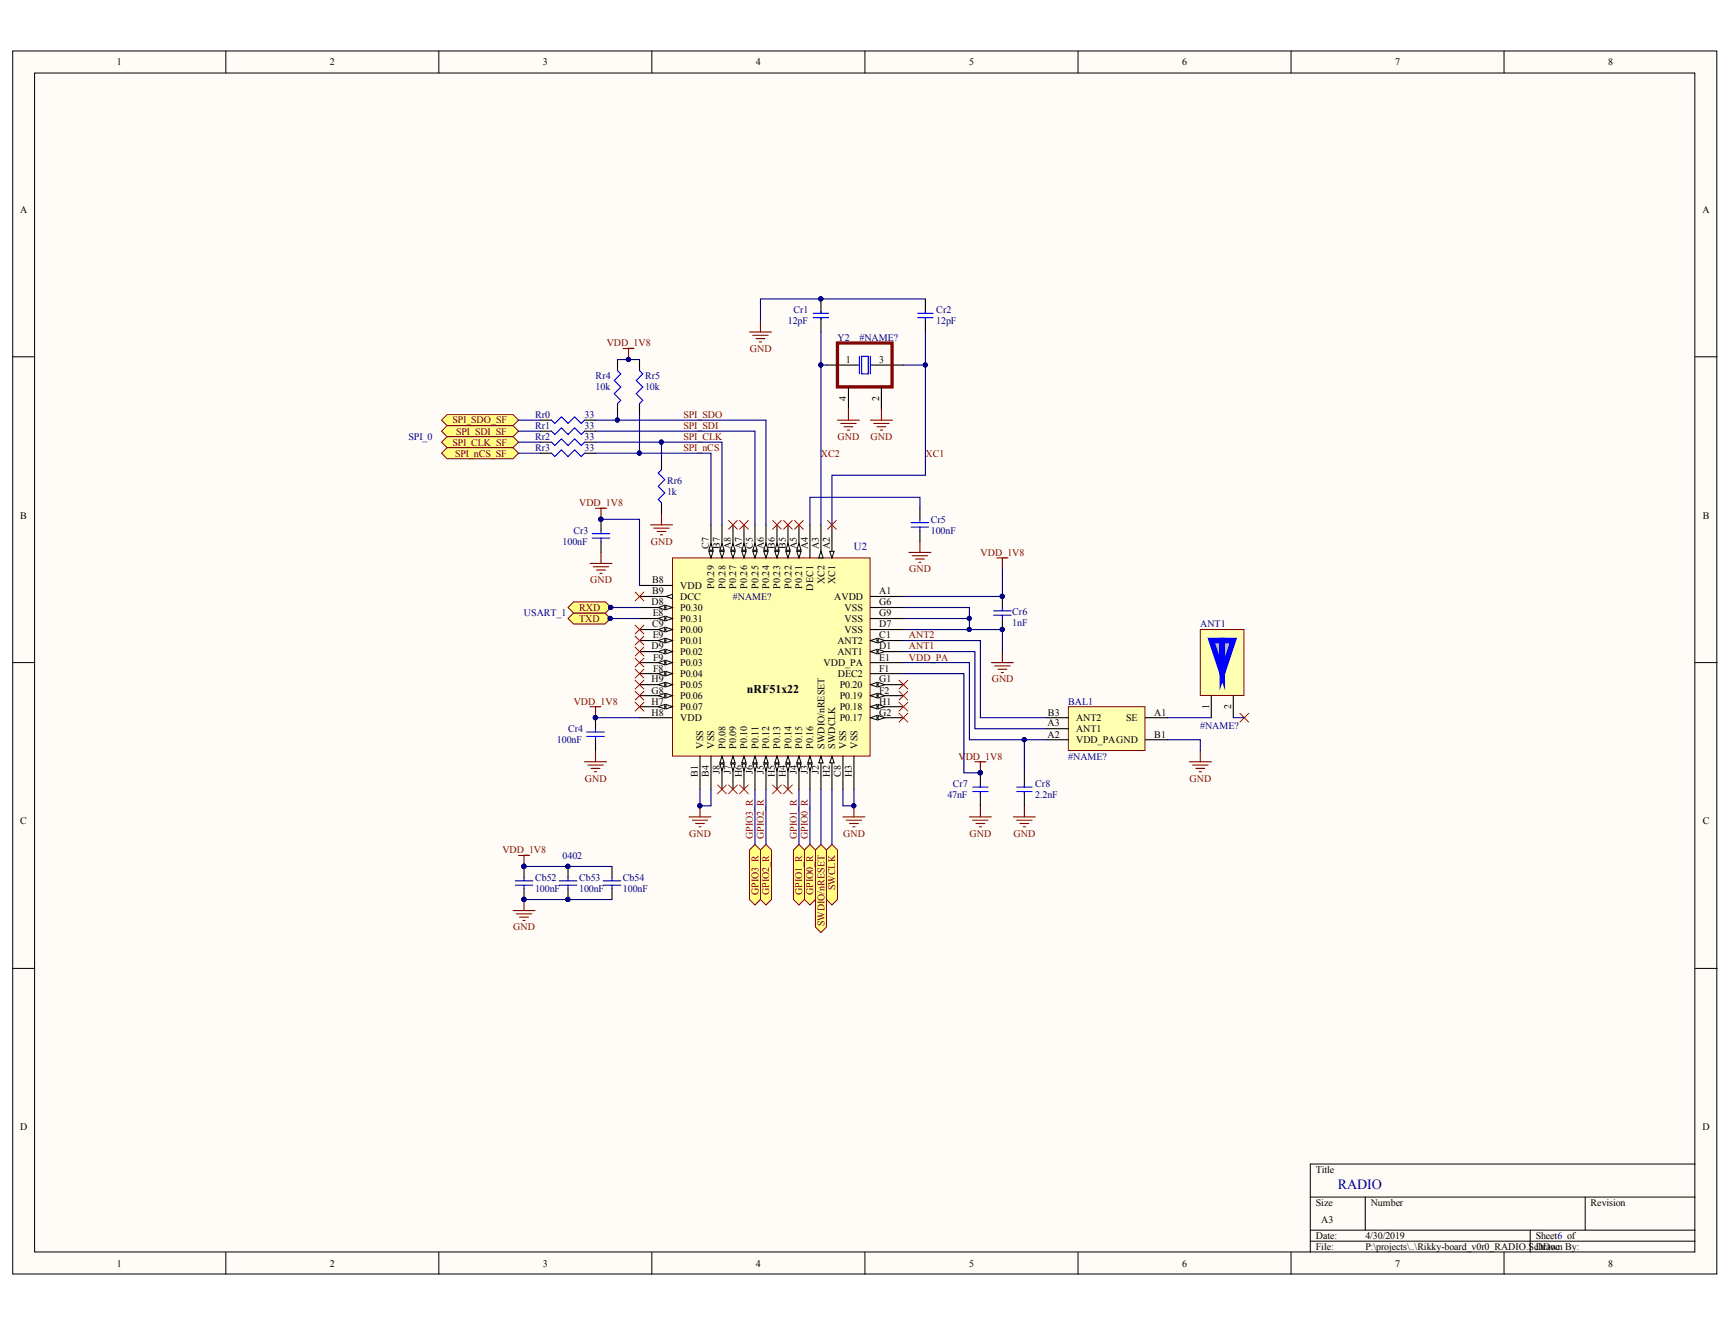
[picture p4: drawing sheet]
<svg xmlns="http://www.w3.org/2000/svg" width="271mm" height="207mm" viewBox="0 0 271 207" stroke-linecap="round" stroke-linejoin="round" font-family="sans-serif">
<defs><g id="words">
<text font-size="2.2" fill="#000080" x="208.8" y="185.5">RADIO</text>
<text font-size="1.9" x="116.5" y="108.1">nRF51x22</text>
<text font-size="1.7" fill="#000080" x="133.3" y="85.8">U2</text>
<g font-size="1.6">
<text x="18.2" y="10.2">1</text>
<text x="51.5" y="10.2">2</text>
<text x="84.7" y="10.2">3</text>
<text x="118" y="10.2">4</text>
<text x="151.2" y="10.2">5</text>
<text x="184.5" y="10.2">6</text>
<text x="217.7" y="10.2">7</text>
<text x="251" y="10.2">8</text>
<text x="3.1" y="33.2">A</text>
<text x="265.7" y="33.2">A</text>
<text x="132" y="56.6">1</text>
<text x="137.2" y="56.6">3</text>
<text x="132.1" y="62.6" transform="rotate(-90 132.1 62.6)">4</text>
<text x="137.2" y="62.6" transform="rotate(-90 137.2 62.6)">2</text>
<text x="3.2" y="80.9">B</text>
<text x="265.8" y="80.9">B</text>
<text x="110.6" y="85.7" transform="rotate(-90 110.6 85.7)">C7</text>
<text x="112.3" y="85.7" transform="rotate(-90 112.3 85.7)">B7</text>
<text x="114.1" y="85.7" transform="rotate(-90 114.1 85.7)">A8</text>
<text x="115.8" y="85.7" transform="rotate(-90 115.8 85.7)">A7</text>
<text x="117.5" y="85.7" transform="rotate(-90 117.5 85.7)">C5</text>
<text x="119.2" y="85.7" transform="rotate(-90 119.2 85.7)">A6</text>
<text x="120.9" y="85.7" transform="rotate(-90 120.9 85.7)">B6</text>
<text x="122.6" y="85.7" transform="rotate(-90 122.6 85.7)">B5</text>
<text x="124.4" y="85.7" transform="rotate(-90 124.4 85.7)">A5</text>
<text x="126.1" y="85.7" transform="rotate(-90 126.1 85.7)">A4</text>
<text x="127.8" y="85.7" transform="rotate(-90 127.8 85.7)">A3</text>
<text x="129.5" y="85.7" transform="rotate(-90 129.5 85.7)">A2</text>
<text x="101.7" y="94.5">D8</text>
<text x="101.8" y="91">B8</text>
<text x="101.8" y="92.7">B9</text>
<text x="106.2" y="91.9">VDD</text>
<text x="106.2" y="93.6">DCC</text>
<text x="106.2" y="95.3">P0.30</text>
<text x="111.5" y="91.9" transform="rotate(-90 111.5 91.9)">P0.29</text>
<text x="113.2" y="91.9" transform="rotate(-90 113.2 91.9)">P0.28</text>
<text x="114.9" y="91.9" transform="rotate(-90 114.9 91.9)">P0.27</text>
<text x="116.6" y="91.9" transform="rotate(-90 116.6 91.9)">P0.26</text>
<text x="118.4" y="91.9" transform="rotate(-90 118.4 91.9)">P0.25</text>
<text x="120" y="91.9" transform="rotate(-90 120 91.9)">P0.24</text>
<text x="121.8" y="91.9" transform="rotate(-90 121.8 91.9)">P0.23</text>
<text x="123.5" y="91.9" transform="rotate(-90 123.5 91.9)">P0.22</text>
<text x="125.2" y="91.9" transform="rotate(-90 125.2 91.9)">P0.21</text>
<text x="126.9" y="92.1" transform="rotate(-90 126.9 92.1)">DEC1</text>
<text x="128.7" y="91.2" transform="rotate(-90 128.7 91.2)">XC2</text>
<text x="130.2" y="93.6">AVDD</text>
<text x="130.3" y="91.2" transform="rotate(-90 130.3 91.2)">XC1</text>
<text x="131.8" y="95.3">VSS</text>
<text x="137.2" y="92.7">A1</text>
<text x="137.2" y="94.5">G6</text>
<text x="101.7" y="101.3">D9</text>
<text x="101.8" y="97.9">C9</text>
<text x="101.9" y="99.6">E9</text>
<text x="101.9" y="96.2">E8</text>
<text x="106.2" y="98.8">P0.00</text>
<text x="106.2" y="100.5">P0.01</text>
<text x="106.2" y="97">P0.31</text>
<text x="130.7" y="100.5">ANT2</text>
<text x="131.8" y="98.8">VSS</text>
<text x="131.8" y="97">VSS</text>
<text x="137.2" y="101.3">D1</text>
<text x="137.2" y="99.6">C1</text>
<text x="137.2" y="97.9">D7</text>
<text x="137.2" y="96.2">G9</text>
<text x="101.7" y="106.5">H9</text>
<text x="101.9" y="103.1">F9</text>
<text x="101.9" y="104.8">F8</text>
<text x="106.2" y="102.2">P0.02</text>
<text x="106.2" y="103.9">P0.03</text>
<text x="106.2" y="105.6">P0.04</text>
<text x="106.2" y="107.4">P0.05</text>
<text x="128.5" y="103.9">VDD_PA</text>
<text x="130.7" y="102.2">ANT1</text>
<text x="130.8" y="105.6">DEC2</text>
<text x="131.1" y="107.4">P0.20</text>
<text x="137.2" y="103.1">E1</text>
<text x="137.2" y="106.5">G1</text>
<text x="137.2" y="104.8">F1</text>
<text x="101.7" y="111.7">H8</text>
<text x="101.7" y="108.2">G8</text>
<text x="101.7" y="110">H7</text>
<text x="106.2" y="112.5">VDD</text>
<text x="106.2" y="109.1">P0.06</text>
<text x="106.2" y="110.8">P0.07</text>
<text x="131.1" y="112.5">P0.17</text>
<text x="131.1" y="110.8">P0.18</text>
<text x="131.1" y="109.1">P0.19</text>
<text x="137.2" y="111.7">G2</text>
<text x="137.2" y="110">H1</text>
<text x="137.2" y="108.2">F2</text>
<text x="163.5" y="113.4">A3</text>
<text x="163.6" y="111.7">B3</text>
<text x="167.9" y="112.5">ANT2</text>
<text x="175.7" y="112.5">SE</text>
<text x="180.1" y="111.7">A1</text>
<text x="188.7" y="110.7" transform="rotate(-90 188.7 110.7)">1</text>
<text x="192.2" y="110.7" transform="rotate(-90 192.2 110.7)">2</text>
<text x="109.8" y="116.8" transform="rotate(-90 109.8 116.8)">VSS</text>
<text x="111.5" y="116.8" transform="rotate(-90 111.5 116.8)">VSS</text>
<text x="113.2" y="116.8" transform="rotate(-90 113.2 116.8)">P0.08</text>
<text x="114.9" y="116.8" transform="rotate(-90 114.9 116.8)">P0.09</text>
<text x="116.6" y="116.8" transform="rotate(-90 116.6 116.8)">P0.10</text>
<text x="118.4" y="116.8" transform="rotate(-90 118.4 116.8)">P0.11</text>
<text x="120" y="116.8" transform="rotate(-90 120 116.8)">P0.12</text>
<text x="121.8" y="116.8" transform="rotate(-90 121.8 116.8)">P0.13</text>
<text x="123.5" y="116.8" transform="rotate(-90 123.5 116.8)">P0.14</text>
<text x="125.2" y="116.8" transform="rotate(-90 125.2 116.8)">P0.15</text>
<text x="126.9" y="116.8" transform="rotate(-90 126.9 116.8)">P0.16</text>
<text x="128.7" y="116.8" transform="rotate(-90 128.7 116.8)">SWDIO/nRESET</text>
<text x="130.3" y="116.8" transform="rotate(-90 130.3 116.8)">SWDCLK</text>
<text x="132.1" y="116.8" transform="rotate(-90 132.1 116.8)">VSS</text>
<text x="133.8" y="116.8" transform="rotate(-90 133.8 116.8)">VSS</text>
<text x="163.5" y="115.1">A2</text>
<text x="167.9" y="114.3">ANT1</text>
<text x="167.9" y="115.9">VDD_PAGND</text>
<text x="180.1" y="115.1">B1</text>
<text x="108.9" y="121.2" transform="rotate(-90 108.9 121.2)">B1</text>
<text x="110.6" y="121.2" transform="rotate(-90 110.6 121.2)">B4</text>
<text x="112.3" y="120.8" transform="rotate(-90 112.3 120.8)">J8</text>
<text x="114.1" y="120.8" transform="rotate(-90 114.1 120.8)">J7</text>
<text x="115.8" y="121.3" transform="rotate(-90 115.8 121.3)">H6</text>
<text x="117.5" y="120.8" transform="rotate(-90 117.5 120.8)">J6</text>
<text x="119.2" y="120.8" transform="rotate(-90 119.2 120.8)">J5</text>
<text x="120.9" y="121.3" transform="rotate(-90 120.9 121.3)">H5</text>
<text x="122.6" y="121.3" transform="rotate(-90 122.6 121.3)">H4</text>
<text x="124.4" y="120.8" transform="rotate(-90 124.4 120.8)">J4</text>
<text x="126.1" y="120.8" transform="rotate(-90 126.1 120.8)">J3</text>
<text x="127.8" y="120.8" transform="rotate(-90 127.8 120.8)">J2</text>
<text x="129.5" y="121.3" transform="rotate(-90 129.5 121.3)">H2</text>
<text x="131.2" y="121.2" transform="rotate(-90 131.2 121.2)">C8</text>
<text x="132.9" y="121.3" transform="rotate(-90 132.9 121.3)">H3</text>
<text x="3.2" y="128.6">C</text>
<text x="265.8" y="128.6">C</text>
<text x="3.1" y="176.4">D</text>
<text x="265.7" y="176.4">D</text>
<text x="205.4" y="183">Title</text>
<text x="205.4" y="188.2">Size</text>
<text x="206.2" y="190.8">A3</text>
<text x="213.9" y="188.2">Number</text>
<text x="248.2" y="188.2">Revision</text>
<text x="18.2" y="197.7">1</text>
<text x="51.5" y="197.7">2</text>
<text x="84.7" y="197.7">3</text>
<text x="118" y="197.7">4</text>
<text x="151.2" y="197.7">5</text>
<text x="184.5" y="197.7">6</text>
<text x="205.4" y="193.4">Date:</text>
<text x="205.4" y="195.1">File:</text>
<text x="213.1" y="193.4">4/30/2019</text>
<text x="213.1" y="195.1">P:\projects\..\Rikky-board_v0r0_RADIO.ScDrawn By:</text>
<text x="217.7" y="197.7">7</text>
<text x="239.7" y="193.4">Sheet6 of</text>
<text x="240.1" y="195.1">hDoc</text>
<text x="251" y="197.7">8</text>
</g>
<g font-size="1.6" fill="#000080">
<text x="123" y="50.6">12pF</text>
<text x="123.8" y="48.9">Cr1</text>
<text x="130.7" y="53.2">Y2</text>
<text x="134.1" y="53.2">#NAME?</text>
<text x="146.1" y="50.6">12pF</text>
<text x="146.1" y="48.9">Cr2</text>
<text x="93" y="59.2">Rr4</text>
<text x="100.7" y="59.2">Rr5</text>
<text x="83.5" y="65.2">Rr0</text>
<text x="91.2" y="65.2">33</text>
<text x="93" y="60.9">10k</text>
<text x="100.7" y="60.9">10k</text>
<text x="63.8" y="68.7">SPI_0</text>
<text x="83.5" y="67">Rr1</text>
<text x="83.5" y="68.7">Rr2</text>
<text x="83.5" y="70.4">Rr3</text>
<text x="91.2" y="67">33</text>
<text x="91.2" y="68.7">33</text>
<text x="91.2" y="70.4">33</text>
<text x="104.1" y="77.3">1k</text>
<text x="104.1" y="75.6">Rr6</text>
<text x="89.5" y="83.3">Cr3</text>
<text x="145.3" y="83.3">100nF</text>
<text x="145.3" y="81.6">Cr5</text>
<text x="87.8" y="85">100nF</text>
<text x="114.4" y="93.6">#NAME?</text>
<text x="81.8" y="96.2">USART_1</text>
<text x="158" y="97.7">1nF</text>
<text x="158" y="96">Cr6</text>
<text x="187.3" y="97.9">ANT1</text>
<text x="166.7" y="110">BAL1</text>
<text x="187.3" y="113.7">#NAME?</text>
<text x="86.9" y="115.9">100nF</text>
<text x="88.7" y="114.3">Cr4</text>
<text x="166.7" y="118.6">#NAME?</text>
<text x="147.9" y="124.6">47nF</text>
<text x="148.7" y="122.9">Cr7</text>
<text x="161.6" y="124.6">2.2nF</text>
<text x="161.6" y="122.9">Cr8</text>
<text x="83.5" y="137.5">Cb52</text>
<text x="87.8" y="134">0402</text>
<text x="90.4" y="137.5">Cb53</text>
<text x="97.2" y="137.5">Cb54</text>
<text x="83.5" y="139.2">100nF</text>
<text x="90.4" y="139.2">100nF</text>
<text x="97.2" y="139.2">100nF</text>
</g>
<g font-size="1.6" fill="#800000">
<text x="94.7" y="54.1">VDD_1V8</text>
<text x="117" y="54.9">GND</text>
<text x="106.7" y="65.2">SPI_SDO</text>
<text x="70.6" y="66.1">SPI_SDO_SF</text>
<text x="70.6" y="69.5">SPI_CLK_SF</text>
<text x="71" y="71.3">SPI_nCS_SF</text>
<text x="71.2" y="67.8">SPI_SDI_SF</text>
<text x="106.7" y="67">SPI_SDI</text>
<text x="106.7" y="68.7">SPI_CLK</text>
<text x="106.7" y="70.4">SPI_nCS</text>
<text x="128.1" y="71.3">XC2</text>
<text x="130.7" y="68.7">GND</text>
<text x="135.9" y="68.7">GND</text>
<text x="144.4" y="71.3">XC1</text>
<text x="90.4" y="79">VDD_1V8</text>
<text x="101.6" y="85">GND</text>
<text x="141.9" y="89.3">GND</text>
<text x="153" y="86.7">VDD_1V8</text>
<text x="90.4" y="95.3">RXD</text>
<text x="92.1" y="91">GND</text>
<text x="90.4" y="97">TXD</text>
<text x="141.9" y="101.3">ANT1</text>
<text x="141.9" y="99.6">ANT2</text>
<text x="141.9" y="103.1">VDD_PA</text>
<text x="154.8" y="106.5">GND</text>
<text x="89.5" y="110">VDD_1V8</text>
<text x="149.6" y="118.6">VDD_1V8</text>
<text x="91.3" y="122">GND</text>
<text x="185.7" y="122">GND</text>
<text x="107.6" y="130.6">GND</text>
<text x="117.5" y="130.9" transform="rotate(-90 117.5 130.9)">GPIO3_R</text>
<text x="119.2" y="130.9" transform="rotate(-90 119.2 130.9)">GPIO2_R</text>
<text x="124.4" y="130.9" transform="rotate(-90 124.4 130.9)">GPIO1_R</text>
<text x="126.1" y="130.9" transform="rotate(-90 126.1 130.9)">GPIO0_R</text>
<text x="131.6" y="130.6">GND</text>
<text x="151.3" y="130.6">GND</text>
<text x="158.2" y="130.6">GND</text>
<text x="78.4" y="133.2">VDD_1V8</text>
<text x="118.4" y="139.7" transform="rotate(-90 118.4 139.7)">GPIO3_R</text>
<text x="120" y="139.7" transform="rotate(-90 120 139.7)">GPIO2_R</text>
<text x="125.2" y="139.7" transform="rotate(-90 125.2 139.7)">GPIO1_R</text>
<text x="126.9" y="139.7" transform="rotate(-90 126.9 139.7)">GPIO0_R</text>
<text x="130.3" y="138.9" transform="rotate(-90 130.3 138.9)">SWCLK</text>
<text x="80.1" y="145.2">GND</text>
<text x="128.7" y="144.5" transform="rotate(-90 128.7 144.5)">SWDIO/nRESET</text>
</g>
</g></defs>
<g fill="#fffcf8" stroke="#000" stroke-width=".16">
<path d="M2 8h265.9v190.8h-265.9z"/>
<path d="M5.4 11.4h259.1v184h-259.1z"/>
</g>
<g fill="none" stroke="#000" stroke-width=".16">
<path d="M35.2 8v3.4M68.5 8v3.4M101.7 8v3.4M135 8v3.4M168.2 8v3.4M201.5 8v3.4M234.7 8v3.4M2 55.7h3.4M264.6 55.7h3.4M2 103.4h3.4M264.6 103.4h3.4M2 151.1h3.4"/>
<path d="M264.6 151.1h3.4M35.2 195.4v3.4M68.5 195.4v3.4M101.7 195.4v3.4M135 195.4v3.4M168.2 195.4v3.4M201.5 195.4v3.4M204.5 186.8h60.1M204.5 192h60.1M204.5 193.7h60.1M213.1 186.8v5.2M234.7 195.4v3.4"/>
<path d="M238.8 192v3.4M247.4 186.8v5.2M264.6 181.6h-60.1v13.8"/>
</g>
<path d="M105 87.1h30.8v30.9h-30.8z" fill="#ffffb0" stroke="#800000" stroke-width=".16"/>
<path d="M99.8 91.4h5.2M99.8 112h5.2M109.2 118v5.2M135.8 103.4h5.2M135.8 101.7h5.2" fill="none" stroke="#000" stroke-width=".17"/>
<g fill="#fffcf8" stroke="#000" stroke-width=".16">
<path d="M135.8 101.7l1.1-.4v.7z"/>
<path d="M137 101.3l1.1 .4-1.1 .3z"/>
</g>
<path d="M135.8 100h5.2" fill="none" stroke="#000" stroke-width=".17"/>
<g fill="#fffcf8" stroke="#000" stroke-width=".16">
<path d="M135.8 100l1.1-.4v.7z"/>
<path d="M137 99.6l1.1 .4-1.1 .3z"/>
</g>
<path d="M129.8 81.9v5.2M135.8 93.1h5.2M111 118v5.2M131.6 118v5.2" fill="none" stroke="#000" stroke-width=".17"/>
<path d="M129.5 86h.7l-.4 1.1z" fill="#fffcf8" stroke="#000" stroke-width=".16"/>
<path d="M128.1 81.9v5.2" fill="none" stroke="#000" stroke-width=".17"/>
<path d="M128.1 86l.4 1.1h-.7z" fill="#fffcf8" stroke="#000" stroke-width=".16"/>
<path d="M99.8 93.1h5.2" fill="none" stroke="#000" stroke-width=".17"/>
<path d="M103.9 93.1l1.1-.4v.7z" fill="#fffcf8" stroke="#000" stroke-width=".16"/>
<path d="M99.8 94.8h5.2" fill="none" stroke="#000" stroke-width=".17"/>
<g fill="#fffcf8" stroke="#000" stroke-width=".16">
<path d="M103.9 94.5l1.1 .3-1.1 .3z"/>
<path d="M102.7 94.8l1.1-.3v.6z"/>
</g>
<path d="M99.8 98.2h5.2" fill="none" stroke="#000" stroke-width=".17"/>
<g fill="#fffcf8" stroke="#000" stroke-width=".16">
<path d="M103.9 97.9l1.1 .3-1.1 .4z"/>
<path d="M102.7 98.2l1.1-.3v.7z"/>
</g>
<path d="M99.8 100h5.2" fill="none" stroke="#000" stroke-width=".17"/>
<g fill="#fffcf8" stroke="#000" stroke-width=".16">
<path d="M103.9 99.6l1.1 .4-1.1 .3z"/>
<path d="M102.7 100l1.1-.4v.7z"/>
</g>
<path d="M99.8 101.7h5.2" fill="none" stroke="#000" stroke-width=".17"/>
<g fill="#fffcf8" stroke="#000" stroke-width=".16">
<path d="M103.9 101.3l1.1 .4-1.1 .3z"/>
<path d="M102.7 101.7l1.1-.4v.7z"/>
</g>
<path d="M99.8 103.4h5.2" fill="none" stroke="#000" stroke-width=".17"/>
<g fill="#fffcf8" stroke="#000" stroke-width=".16">
<path d="M103.9 103.1l1.1 .3-1.1 .3z"/>
<path d="M102.7 103.4l1.1-.3v.6z"/>
</g>
<path d="M99.8 105.1h5.2" fill="none" stroke="#000" stroke-width=".17"/>
<g fill="#fffcf8" stroke="#000" stroke-width=".16">
<path d="M103.9 104.8l1.1 .3-1.1 .4z"/>
<path d="M102.7 105.1l1.1-.3v.7z"/>
</g>
<path d="M99.8 106.8h5.2" fill="none" stroke="#000" stroke-width=".17"/>
<g fill="#fffcf8" stroke="#000" stroke-width=".16">
<path d="M103.9 106.5l1.1 .3-1.1 .4z"/>
<path d="M102.7 106.8l1.1-.3v.7z"/>
</g>
<path d="M99.8 108.6h5.2" fill="none" stroke="#000" stroke-width=".17"/>
<g fill="#fffcf8" stroke="#000" stroke-width=".16">
<path d="M103.9 108.2l1.1 .4-1.1 .3z"/>
<path d="M102.7 108.6l1.1-.4v.7z"/>
</g>
<path d="M99.8 110.3h5.2" fill="none" stroke="#000" stroke-width=".17"/>
<g fill="#fffcf8" stroke="#000" stroke-width=".16">
<path d="M103.9 109.9l1.1 .4-1.1 .3z"/>
<path d="M102.7 110.3l1.1-.4v.7z"/>
</g>
<path d="M112.7 118v5.2" fill="none" stroke="#000" stroke-width=".17"/>
<g fill="#fffcf8" stroke="#000" stroke-width=".16">
<path d="M112.7 118l.3 1.1h-.7z"/>
<path d="M112.3 119.2h.7l-.3 1.1z"/>
</g>
<path d="M114.4 118v5.2" fill="none" stroke="#000" stroke-width=".17"/>
<g fill="#fffcf8" stroke="#000" stroke-width=".16">
<path d="M114.4 118l.3 1.1h-.7z"/>
<path d="M114 119.2h.7l-.3 1.1z"/>
</g>
<path d="M116.1 118v5.2" fill="none" stroke="#000" stroke-width=".17"/>
<g fill="#fffcf8" stroke="#000" stroke-width=".16">
<path d="M116.1 118l.4 1.1h-.7z"/>
<path d="M115.8 119.2h.7l-.4 1.1z"/>
</g>
<path d="M117.8 118v5.2" fill="none" stroke="#000" stroke-width=".17"/>
<g fill="#fffcf8" stroke="#000" stroke-width=".16">
<path d="M117.8 118l.4 1.1h-.7z"/>
<path d="M117.5 119.2h.7l-.4 1.1z"/>
</g>
<path d="M124.7 81.9v5.2M126.4 81.9v5.2" fill="none" stroke="#000" stroke-width=".17"/>
<g fill="#fffcf8" stroke="#000" stroke-width=".16">
<path d="M124.3 86h.7l-.3 1.1z"/>
<path d="M124.7 84.8l.3 1.1h-.7z"/>
</g>
<path d="M123 81.9v5.2" fill="none" stroke="#000" stroke-width=".17"/>
<g fill="#fffcf8" stroke="#000" stroke-width=".16">
<path d="M122.6 86h.7l-.3 1.1z"/>
<path d="M123 84.8l.3 1.1h-.7z"/>
</g>
<path d="M121.3 81.9v5.2" fill="none" stroke="#000" stroke-width=".17"/>
<g fill="#fffcf8" stroke="#000" stroke-width=".16">
<path d="M120.9 86h.7l-.3 1.1z"/>
<path d="M121.3 84.8l.3 1.1h-.7z"/>
</g>
<path d="M119.5 81.9v5.2" fill="none" stroke="#000" stroke-width=".17"/>
<g fill="#fffcf8" stroke="#000" stroke-width=".16">
<path d="M119.2 86h.7l-.4 1.1z"/>
<path d="M119.5 84.8l.4 1.1h-.7z"/>
</g>
<path d="M117.8 81.9v5.2" fill="none" stroke="#000" stroke-width=".17"/>
<g fill="#fffcf8" stroke="#000" stroke-width=".16">
<path d="M117.5 86h.7l-.4 1.1z"/>
<path d="M117.8 84.8l.4 1.1h-.7z"/>
</g>
<path d="M114.4 81.9v5.2" fill="none" stroke="#000" stroke-width=".17"/>
<g fill="#fffcf8" stroke="#000" stroke-width=".16">
<path d="M114 86h.7l-.3 1.1z"/>
<path d="M114.4 84.8l.3 1.1h-.7z"/>
</g>
<path d="M116.1 81.9v5.2" fill="none" stroke="#000" stroke-width=".17"/>
<g fill="#fffcf8" stroke="#000" stroke-width=".16">
<path d="M115.8 86h.7l-.4 1.1z"/>
<path d="M116.1 84.8l.4 1.1h-.7z"/>
</g>
<path d="M111 81.9v5.2" fill="none" stroke="#000" stroke-width=".17"/>
<g fill="#fffcf8" stroke="#000" stroke-width=".16">
<path d="M110.6 86h.7l-.3 1.1z"/>
<path d="M111 84.8l.3 1.1h-.7z"/>
</g>
<path d="M112.7 81.9v5.2" fill="none" stroke="#000" stroke-width=".17"/>
<g fill="#fffcf8" stroke="#000" stroke-width=".16">
<path d="M112.3 86h.7l-.3 1.1z"/>
<path d="M112.7 84.8l.3 1.1h-.7z"/>
</g>
<path d="M135.8 112h5.2" fill="none" stroke="#000" stroke-width=".17"/>
<g fill="#fffcf8" stroke="#000" stroke-width=".16">
<path d="M135.8 112l1.1-.3v.6z"/>
<path d="M137 111.7l1.1 .3-1.1 .3z"/>
</g>
<path d="M135.8 110.3h5.2" fill="none" stroke="#000" stroke-width=".17"/>
<g fill="#fffcf8" stroke="#000" stroke-width=".16">
<path d="M135.8 110.3l1.1-.4v.7z"/>
<path d="M137 109.9l1.1 .4-1.1 .3z"/>
</g>
<path d="M135.8 108.6h5.2" fill="none" stroke="#000" stroke-width=".17"/>
<g fill="#fffcf8" stroke="#000" stroke-width=".16">
<path d="M135.8 108.6l1.1-.4v.7z"/>
<path d="M137 108.2l1.1 .4-1.1 .3z"/>
</g>
<path d="M135.8 106.8h5.2" fill="none" stroke="#000" stroke-width=".17"/>
<g fill="#fffcf8" stroke="#000" stroke-width=".16">
<path d="M135.8 106.8l1.1-.3v.7z"/>
<path d="M137 106.5l1.1 .3-1.1 .4z"/>
</g>
<path d="M119.5 118v5.2M135.8 105.1h5.2" fill="none" stroke="#000" stroke-width=".17"/>
<g fill="#fffcf8" stroke="#000" stroke-width=".16">
<path d="M119.5 118l.4 1.1h-.7z"/>
<path d="M119.2 119.2h.7l-.4 1.1z"/>
</g>
<path d="M121.3 118v5.2" fill="none" stroke="#000" stroke-width=".17"/>
<g fill="#fffcf8" stroke="#000" stroke-width=".16">
<path d="M121.3 118l.3 1.1h-.7z"/>
<path d="M120.9 119.2h.7l-.3 1.1z"/>
</g>
<path d="M123 118v5.2" fill="none" stroke="#000" stroke-width=".17"/>
<g fill="#fffcf8" stroke="#000" stroke-width=".16">
<path d="M123 118l.3 1.1h-.7z"/>
<path d="M122.6 119.2h.7l-.3 1.1z"/>
</g>
<path d="M124.7 118v5.2" fill="none" stroke="#000" stroke-width=".17"/>
<g fill="#fffcf8" stroke="#000" stroke-width=".16">
<path d="M124.7 118l.3 1.1h-.7z"/>
<path d="M124.3 119.2h.7l-.3 1.1z"/>
</g>
<path d="M128.1 118v5.2" fill="none" stroke="#000" stroke-width=".17"/>
<path d="M128.1 118l.4 1.1h-.7z" fill="#fffcf8" stroke="#000" stroke-width=".16"/>
<path d="M129.8 118v5.2" fill="none" stroke="#000" stroke-width=".17"/>
<path d="M129.8 118l.4 1.1h-.7z" fill="#fffcf8" stroke="#000" stroke-width=".16"/>
<path d="M126.4 118v5.2" fill="none" stroke="#000" stroke-width=".17"/>
<g fill="#fffcf8" stroke="#000" stroke-width=".16">
<path d="M126.4 118l.3 1.1h-.6z"/>
<path d="M126.1 119.2h.6l-.3 1.1z"/>
</g>
<path d="M99.8 96.5h5.2" fill="none" stroke="#000" stroke-width=".17"/>
<g fill="#fffcf8" stroke="#000" stroke-width=".16">
<path d="M103.9 96.2l1.1 .3-1.1 .4z"/>
<path d="M102.7 96.5l1.1-.3v.7z"/>
</g>
<path d="M129 57h5.1M135.8 57h5.2M132.4 60.4v3.4M137.6 60.4v3.4M135.8 98.2h5.2M135.8 94.8h5.2M135.8 96.5h5.2M133.3 118v5.2" fill="none" stroke="#000" stroke-width=".17"/>
<path d="M134.1 55.6v2.7M134.5 55.6h1v2.7h-1zM135.8 55.6v2.7" fill="none" stroke="#00f" stroke-width=".17"/>
<path d="M130.7 53.5h8.5v6.9h-8.5z" fill="none" stroke="#800000" stroke-width=".51"/>
<path d="M166.7 110.3h12v6.8h-12z" fill="#ffffb0" stroke="#800000" stroke-width=".16"/>
<path d="M163.3 113.7h3.4M163.3 112h3.4M163.3 115.4h3.4M178.7 112h3.5M178.7 115.4h3.5" fill="none" stroke="#000" stroke-width=".17"/>
<g fill="none" stroke="#800000" stroke-width=".17">
<path d="M117 51.8h3.4M117.5 52.3h2.4M118 52.8h1.4M118.5 53.4h.4M118.7 50.1v1.7M92.9 79.3h1.8M93.8 79.3v1.7M130.7 65.6h3.4M131.2 66.1h2.4M131.7 66.6h1.4M132.2 67.1h.4M132.4 63.8v1.8"/>
<path d="M135.8 65.6h3.5M136.4 66.1h2.4M136.9 66.6h1.3M137.4 67.1h.3M137.6 63.8v1.8M92.1 87.9h3.4M92.6 88.4h2.4M93.1 89h1.4M93.6 89.5h.4M93.8 86.2v1.7M141.9 86.2h3.4M142.4 86.7h2.4"/>
<path d="M142.9 87.2h1.4M143.4 87.8h.3M143.6 84.5v1.7M155.6 87.1h1.7M156.4 87.1v1.7M91.2 118.9h3.5M91.7 119.4h2.4M92.1 110.3h1.7M92.3 119.9h1.3M92.9 110.3v1.7M92.9 117.2v1.7M152.1 118.9h1.8"/>
<path d="M153 118.9v1.7M154.7 103.4h3.5M155.2 103.9h2.4M155.8 104.4h1.3M156.3 104.9h.3M156.4 101.7v1.7M185.6 118.9h3.4M186.1 119.4h2.4M186.6 119.9h1.4M187.3 117.2v1.7M92.8 120.4h.3M107.5 127.5h3.5"/>
<path d="M108 128h2.4M108.6 128.5h1.3M109.1 129h.3M109.2 125.8v1.7M131.6 127.5h3.4M132.1 128h2.4M132.6 128.5h1.4M133.1 129h.3M133.3 125.8v1.7M151.3 127.5h3.4M151.8 128h2.4M152.3 128.5h1.4"/>
<path d="M152.8 129h.4M153 125.8v1.7M158.2 127.5h3.4M158.7 128h2.4M159.2 128.5h1.4M159.7 129h.3M159.9 125.8v1.7M187.2 120.4h.3"/>
</g>
<g fill="#000080" stroke="#000080" stroke-width=".16">
<circle cx="93.8" cy="81" r=".32"/>
<circle cx="92.9" cy="112" r=".32"/>
<circle cx="153" cy="120.6" r=".32"/>
<circle cx="133.2" cy="125.7" r=".32"/>
<circle cx="109.2" cy="125.7" r=".32"/>
</g>
<path d="M187.3 98.2h6.8v10.3h-6.8z" fill="#ffffb0" stroke="#800000" stroke-width=".16"/>
<path d="M189 100l1.8 5.1v-5.1h1.7l-1.7 5.1v-5.1z" fill-rule="evenodd" fill="#c0c0c0" stroke="#00f" stroke-width=".86"/>
<path d="M189 108.6v3.4M192.5 108.6v3.4M153 120.6v2.2M153 123.5v2.3M159.9 120.6v2.2M159.9 123.5v2.3" fill="none" stroke="#000" stroke-width=".17"/>
<path d="M97.2 54.4h1.7M98.1 54.4v1.7" fill="none" stroke="#800000" stroke-width=".17"/>
<g fill="#000080" stroke="#000080" stroke-width=".16">
<circle cx="98.1" cy="56.1" r=".32"/>
<circle cx="153" cy="120.6" r=".32"/>
</g>
<path d="M151.8 122.8h2.4M151.8 123.5h2.4M153 122.5v.3M153 123.5v.4M158.7 122.8h2.4M158.7 123.5h2.4M159.9 122.5v.3M159.9 123.5v.4" fill="none" stroke="#00f" stroke-width=".17"/>
<g fill="#ffff80" stroke="#800000" stroke-width=".16">
<path d="M128.1 131.8l.9 .8v12.1l-.9 .8-.8-.8v-12.1z" fill-rule="evenodd"/>
<path d="M129.8 131.8l.9 .8v7.8l-.9 .8-.8-.8v-7.8z" fill-rule="evenodd"/>
</g>
<path d="M101.5 81.9h3.5M102 82.4h2.4M102.6 82.9h1.3M103.1 83.5h.3M103.2 80.2v1.7" fill="none" stroke="#800000" stroke-width=".17"/>
<g fill="none" stroke="#f00" stroke-width=".16">
<path d="M99.1 97.6l1.4 1.3M99.1 92.4l1.4 1.4M99.1 99.3l1.4 1.3M100.5 97.6l-1.4 1.3M100.5 92.4l-1.4 1.4M100.5 99.3l-1.4 1.3M113.7 81.2l1.4 1.4M115.1 81.2l-1.4 1.4M115.4 81.2l1.4 1.4M116.8 81.2l-1.4 1.4M120.6 81.2l1.3 1.4M121.9 81.2l-1.3 1.4"/>
<path d="M122.3 81.2l1.4 1.4M123.7 81.2l-1.4 1.4M124 81.2l1.4 1.4M125.4 81.2l-1.4 1.4M129.2 81.2l1.3 1.4M130.5 81.2l-1.3 1.4M99.1 107.9l1.4 1.3M99.1 109.6l1.4 1.4M99.1 101l1.4 1.4M99.1 102.7l1.4 1.4M99.1 106.2l1.4 1.3M100.5 107.9l-1.4 1.3"/>
<path d="M100.5 109.6l-1.4 1.4M100.5 101l-1.4 1.4M100.5 102.7l-1.4 1.4M100.5 106.2l-1.4 1.3M140.3 107.9l1.4 1.3M141.7 107.9l-1.4 1.3M193.5 111.3l1.4 1.4M194.9 111.3l-1.4 1.4"/>
</g>
<g fill="#ffff80" stroke="#800000" stroke-width=".16">
<path d="M69.8 64.7h10.3l.8 .9-.8 .8h-10.3l-.9-.8z" fill-rule="evenodd"/>
<path d="M69.8 66.4h10.3l.8 .9-.8 .8h-10.3l-.9-.8z" fill-rule="evenodd"/>
<path d="M69.8 68.1h10.3l.8 .9-.8 .9h-10.3l-.9-.9z" fill-rule="evenodd"/>
<path d="M69.8 69.9h10.3l.8 .8-.8 .9h-10.3l-.9-.9z" fill-rule="evenodd"/>
</g>
<g fill="none" stroke="#000" stroke-width=".17">
<path d="M96.4 56.1v1.7M99.8 56.1v1.7M128.1 46.6v2.3M128.1 49.6v2.2M144.4 46.6v2.3M144.4 49.6v2.2M84.4 65.6h1.7M84.4 67.3h1.7M84.4 69h1.7M84.4 70.7h1.7M91.2 65.6h1.7M91.2 67.3h1.7"/>
<path d="M91.2 69h1.7M91.2 70.7h1.7M96.4 63v1.7M99.8 63v1.7M103.2 71.6v1.7M103.2 78.5v1.7M143.6 79.3v1.7M93.8 81v1.8M93.8 84.5v1.7M143.6 82.8v1.7M156.4 93.1v1.7M156.4 96.5v1.7"/>
<path d="M92.9 112v1.7M92.9 115.4v1.8M81.8 135.2v1.7M81.8 138.7v1.7M88.7 135.2v1.7M88.7 138.7v1.7M95.5 135.2v1.7M95.5 138.7v1.7"/>
</g>
<g fill="none" stroke="#00f" stroke-width=".17">
<path d="M96.4 57.8l.5 .5-1 1.1 1 1-1 1 1 1.1-.5 .5M99.8 57.8l.5 .5-1 1.1 1 1-1 1 1 1.1-.5 .5M126.9 48.9h2.4M126.9 49.6h2.4M128.1 48.5v.4M128.1 49.6v.3M143.2 48.9h2.4M143.2 49.6h2.4M144.4 48.5v.4M144.4 49.6v.3M86.1 65.6l.5 .5 1-1 1.1 1 1-1 1 1 .5-.5M86.1 67.3l.5 .5 1-1 1.1 1 1-1 1 1 .5-.5"/>
<path d="M86.1 69l.5 .5 1-1 1.1 1 1-1 1 1 .5-.5M86.1 70.7l.5 .5 1-1 1.1 1 1-1 1 1 .5-.5M103.2 73.3l-.5 .5 1.1 1.1-1.1 1 1.1 1-1.1 1 .5 .6M92.4 83.3h2.8M92.4 84h2.8M93.8 82.8v.5M93.8 84v.5M142.2 81.6h2.7M142.2 82.2h2.7M143.6 81v.6M143.6 82.2v.6M155.1 96h2.7"/>
<path d="M155.1 95.3h2.7M156.4 94.8v.5M156.4 96v.5M91.6 114.2h2.7M91.6 114.9h2.7M92.9 113.7v.5M92.9 114.9v.5M80.4 137.5h2.8M80.4 138.1h2.8M81.8 136.9v.6M81.8 138.1v.6M87.3 137.5h2.7"/>
<path d="M87.3 138.1h2.7M88.7 136.9v.6M88.7 138.1v.6M94.1 137.5h2.8M94.1 138.1h2.8M95.5 136.9v.6M95.5 138.1v.6"/>
</g>
<g fill="#000080" stroke="#000080" stroke-width=".16">
<circle cx="128.1" cy="46.6" r=".32"/>
<circle cx="156.4" cy="93.1" r=".32"/>
<circle cx="156.4" cy="98.2" r=".32"/>
<circle cx="93.8" cy="81" r=".32"/>
<circle cx="92.9" cy="112" r=".32"/>
<circle cx="81.8" cy="140.4" r=".32"/>
<circle cx="81.8" cy="135.2" r=".32"/>
<circle cx="88.6" cy="140.4" r=".32"/>
<circle cx="88.6" cy="135.2" r=".32"/>
</g>
<g fill="none" stroke="#f00" stroke-width=".16">
<path d="M99.1 104.4l1.4 1.4M100.5 104.4l-1.4 1.4M140.3 106.2l1.4 1.3M140.3 109.6l1.4 1.4M140.3 111.3l1.4 1.4M141.7 106.2l-1.4 1.3M141.7 109.6l-1.4 1.4M141.7 111.3l-1.4 1.4M112 122.5l1.4 1.4M113.4 122.5l-1.4 1.4M113.7 122.5l1.4 1.4M115.1 122.5l-1.4 1.4"/>
<path d="M115.4 122.5l1.4 1.4M116.8 122.5l-1.4 1.4"/>
</g>
<path d="M80.9 133.5h1.7M81.8 133.5v1.7M80.1 142.1h3.4M80.6 142.6h2.4M81.1 143.1h1.4M81.6 143.6h.4M81.8 140.4v1.7" fill="none" stroke="#800000" stroke-width=".17"/>
<g fill="#ffff80" stroke="#800000" stroke-width=".16">
<path d="M126.4 131.8l.9 .8v7.8l-.9 .8-.9-.8v-7.8z" fill-rule="evenodd"/>
<path d="M124.7 131.8l.8 .8v7.8l-.8 .8-.9-.8v-7.8z" fill-rule="evenodd"/>
<path d="M119.5 131.8l.9 .8v7.8l-.9 .8-.8-.8v-7.8z" fill-rule="evenodd"/>
<path d="M117.8 131.8l.9 .8v7.8l-.9 .8-.8-.8v-7.8z" fill-rule="evenodd"/>
</g>
<path d="M120.6 122.5l1.3 1.4M121.9 122.5l-1.3 1.4M122.3 122.5l1.4 1.4M123.7 122.5l-1.4 1.4" fill="none" stroke="#f00" stroke-width=".16"/>
<path d="M89.5 95.6h4.9l.9 .9-.9 .9h-4.9l-.8-.9z" fill-rule="evenodd" fill="#ffff80" stroke="#800000" stroke-width=".16"/>
<circle cx="95.2" cy="96.5" r=".32" fill="#000080" stroke="#000080" stroke-width=".16"/>
<path d="M89.5 93.9h5l.9 .9-.9 .9h-5l-.8-.9z" fill-rule="evenodd" fill="#ffff80" stroke="#800000" stroke-width=".16"/>
<g fill="#000080" stroke="#000080" stroke-width=".16">
<circle cx="95.3" cy="94.8" r=".33"/>
<circle cx="93.8" cy="81" r=".32"/>
<circle cx="156.4" cy="93.1" r=".32"/>
<circle cx="151.3" cy="96.5" r=".32"/>
<circle cx="151.3" cy="98.2" r=".32"/>
<circle cx="159.8" cy="115.4" r=".32"/>
<circle cx="109.2" cy="125.7" r=".32"/>
<circle cx="128.1" cy="57" r=".32"/>
<circle cx="133.2" cy="125.7" r=".32"/>
<circle cx="99.8" cy="70.7" r=".32"/>
<circle cx="103.2" cy="69" r=".32"/>
<circle cx="96.3" cy="65.5" r=".32"/>
<circle cx="144.4" cy="57" r=".32"/>
<circle cx="92.9" cy="112" r=".32"/>
<circle cx="98.1" cy="56.1" r=".32"/>
<circle cx="128.1" cy="46.6" r=".32"/>
<circle cx="156.4" cy="98.2" r=".32"/>
<circle cx="81.8" cy="140.4" r=".32"/>
<circle cx="88.6" cy="140.4" r=".32"/>
<circle cx="81.8" cy="135.2" r=".32"/>
<circle cx="88.6" cy="135.2" r=".32"/>
<circle cx="153" cy="120.6" r=".32"/>
<circle cx="95.2" cy="96.5" r=".32"/>
<circle cx="95.3" cy="94.8" r=".32"/>
</g>
<g fill="none" stroke="#000080" stroke-width=".17">
<path d="M96.4 56.1h3.4M128.1 51.8v5.2M129 57h-.9v24.9M141 57h3.4M144.4 46.6h-25.7v3.5M144.4 51.8v22.4h-14.6v7.7M80.9 65.6h3.5M80.9 67.3h3.5M80.9 69h3.5M80.9 70.7h3.5M92.9 67.3h24.9v14.6M92.9 69h19.8v12.9"/>
<path d="M92.9 70.7h18.1v11.2M92.9 65.6h26.6v16.3M96.4 64.7v.9M99.8 64.7v6M103.2 69v2.6M143.6 79.3v-1.7h-17.2v4.3M93.8 81h6v10.4M95.2 96.5h4.6M95.3 94.8h4.5M141 100h12v12h10.3M141 94.8h10.3v3.4h5.1v3.5M141 96.5h10.3"/>
<path d="M141 98.2h10.3M156.4 88.8v4.3h-15.4M92.9 112h6.9M141 101.7h11.1v12h11.2M141 103.4h10.3v12h12M141 105.1h9.4v15.5h2.6M159.9 115.4v5.2M182.2 115.4h5.1v1.8M182.2 112h6.8M192.5 112h1.7M81.8 135.2h13.7M109.2 123.2v2.6h1.8v-2.6"/>
<path d="M117.8 123.2v8.6M119.5 123.2v8.6M124.7 123.2v8.6M126.4 123.2v8.6M128.1 123.2v8.6M129.8 123.2v8.6M131.6 123.2v2.6h1.7v-2.6M81.8 140.4h13.7"/>
</g>
<use href="#words"/>
</svg>
